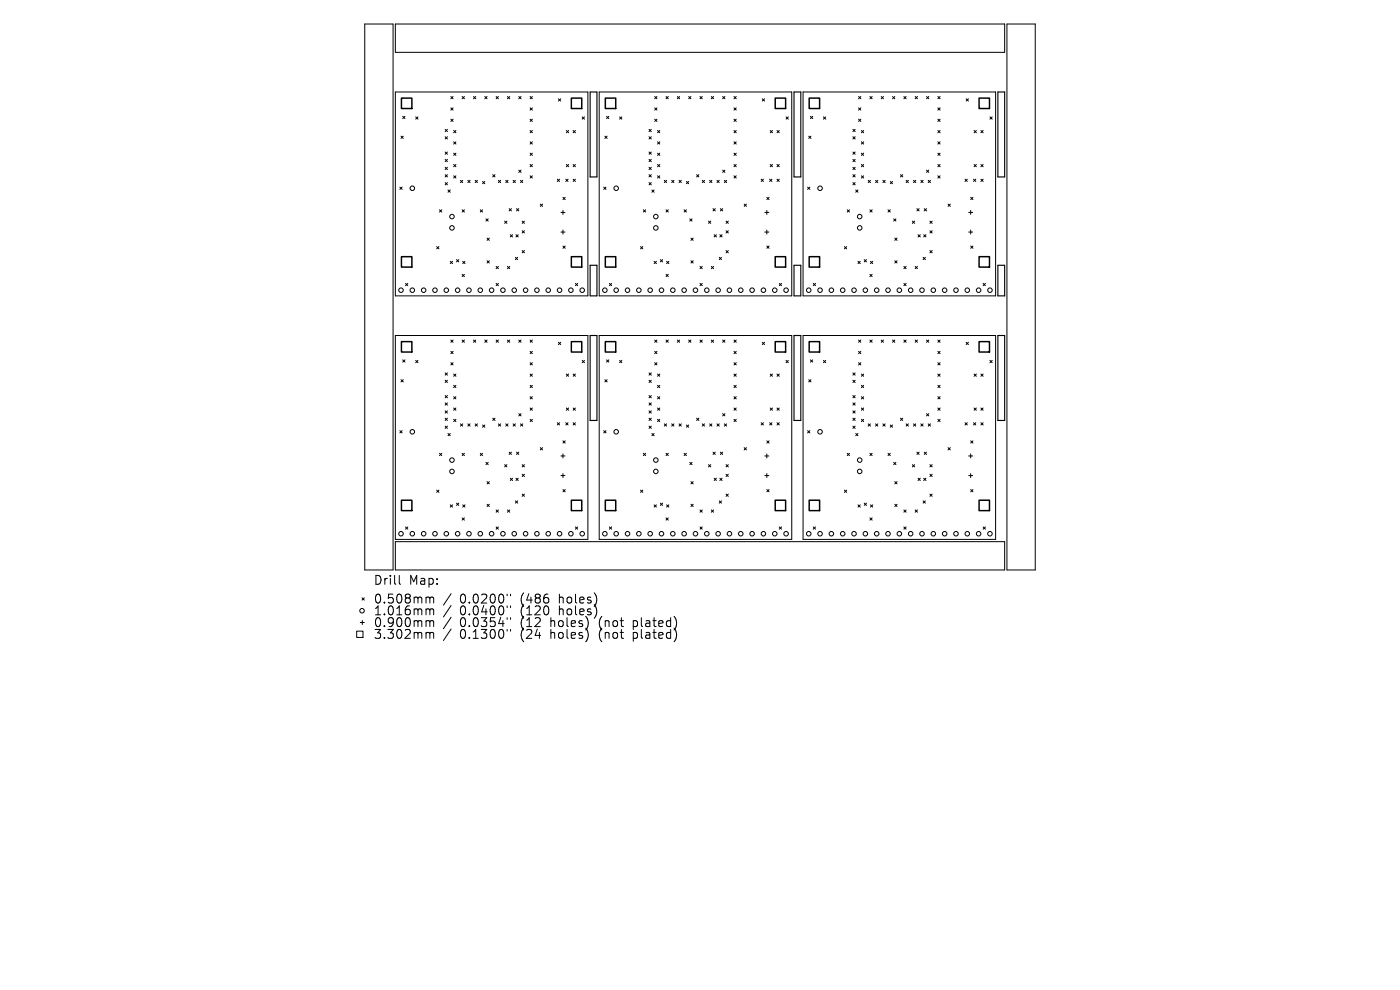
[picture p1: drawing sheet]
<svg xmlns="http://www.w3.org/2000/svg" width="297mm" height="210mm" viewBox="0 0 297 210" stroke-linecap="round" stroke-linejoin="round" font-family="sans-serif">
<defs><g id="words">
<g font-size="2.6">
<text x="79.2" y="124.3">Drill</text>
<text x="86.8" y="124.3">Map:</text>
<text x="79.2" y="128.3">0.508mm</text>
<text x="79.2" y="130.8">1.016mm</text>
<text x="97.6" y="128.3">0.0200&quot;</text>
<text x="97.6" y="130.8">0.0400&quot;</text>
<text x="110.6" y="128.3">(486</text>
<text x="110.6" y="130.8">(120</text>
<text x="118.9" y="128.3">holes)</text>
<text x="118.9" y="130.8">holes)</text>
<text x="79.2" y="133.3">0.900mm</text>
<text x="79.2" y="135.8">3.302mm</text>
<text x="97.6" y="133.3">0.0354&quot;</text>
<text x="97.6" y="135.8">0.1300&quot;</text>
<text x="110.6" y="133.3">(12</text>
<text x="110.6" y="135.8">(24</text>
<text x="117.1" y="133.3">holes)</text>
<text x="117.1" y="135.8">holes)</text>
<text x="127.5" y="133.3">(not</text>
<text x="127.5" y="135.8">(not</text>
<text x="134.9" y="133.3">plated)</text>
<text x="134.9" y="135.8">plated)</text>
</g>
</g></defs>
<g fill="none" stroke="#000" stroke-width=".21">
<path d="M77.4 5.1h6v115.8h-6zM83.9 19.5h40.8v43.3h-40.8zM83.9 5.1h129.2v6h-129.2zM127.1 19.5h40.9v43.3h-40.9zM170.4 19.5h40.8v43.3h-40.8zM213.6 5.1h6v115.8h-6zM84.8 39.7l.5 .5M85.1 28.9l.4 .5M85.3 39.7l-.5 .5M85.4 24.7l.5 .5M85.5 28.9l-.4 .5M85.9 24.7l-.5 .5"/>
<path d="M88.2 24.8l.5 .5M88.7 24.8l-.5 .5M94.4 27.4l.5 .5M94.4 29l.5 .5M94.4 32.2l.5 .5M94.4 33.8l.5 .5M94.4 35.5l.5 .5M94.4 37.1l.5 .4M94.4 38.7l.5 .5M94.9 27.4l-.5 .5M94.9 29l-.5 .5M94.9 32.2l-.5 .5"/>
<path d="M94.9 33.8l-.5 .5M94.9 35.5l-.5 .5M94.9 37.1l-.5 .4M94.9 38.7l-.5 .5M95.6 20.5l.5 .5M95.6 22.9l.5 .5M95.6 25.3l.5 .5M96.1 20.5l-.5 .5M96.1 22.9l-.5 .5M96.1 25.3l-.5 .5M96.2 27.7l.5 .5M96.2 30.1l.5 .5"/>
<path d="M96.2 32.5l.5 .5M96.2 34.9l.5 .5M96.2 37.3l.5 .5M96.7 27.7l-.5 .5M96.7 30.1l-.5 .5M96.7 32.5l-.5 .5M96.7 34.9l-.5 .5M96.7 37.3l-.5 .5M97.7 38.3l.5 .4M98 20.5l.5 .5M98.2 38.3l-.5 .4M98.5 20.5l-.5 .5"/>
<path d="M99.2 38.3l.5 .4M99.7 38.3l-.5 .4M100.4 20.5l.5 .5M100.8 38.3l.5 .4M100.9 20.5l-.5 .5M101.3 38.3l-.5 .4M102.4 38.5l.4 .5M102.8 38.5l-.4 .5M102.8 20.5l.5 .5M103.3 20.5l-.5 .5M104.5 37.1l.5 .4M105 37.1l-.5 .4"/>
<path d="M105.3 20.5l.4 .5M105.7 38.3l.5 .4M105.7 20.5l-.4 .5M106.2 38.3l-.5 .4M107.3 38.3l.5 .4M107.7 20.5l.4 .5M107.8 38.3l-.5 .4M108.1 20.5l-.4 .5M108.9 38.3l.4 .4M109.3 38.3l-.4 .4M110.1 20.5l.4 .5M110.1 36.1l.4 .5"/>
<path d="M110.4 38.3l.5 .4M110.5 36.1l-.4 .5M110.5 20.5l-.4 .5M110.9 38.3l-.5 .4M112.5 32.5l.4 .5M112.5 30.1l.4 .5M112.5 27.7l.4 .5M112.5 25.3l.4 .5M112.5 22.9l.4 .5M112.5 20.5l.4 .5M112.5 34.9l.4 .5M112.5 37.3l.4 .5"/>
<path d="M112.9 32.5l-.4 .5M112.9 25.3l-.4 .5M112.9 22.9l-.4 .5M112.9 30.1l-.4 .5M112.9 20.5l-.4 .5M112.9 27.7l-.4 .5M112.9 34.9l-.4 .5M112.9 37.3l-.4 .5M118.2 38l.5 .5M118.5 21l.4 .4M118.7 38l-.5 .5M118.9 21l-.4 .4"/>
<path d="M120 38l.5 .5M120.1 27.7l.5 .5M120.1 34.9l.5 .5M120.5 38l-.5 .5M120.6 27.7l-.5 .5M120.6 34.9l-.5 .5M121.6 27.7l.5 .5M121.6 34.9l.5 .5M121.6 38l.5 .5M122.1 27.7l-.5 .5M122.1 34.9l-.5 .5M122.1 38l-.5 .5"/>
<path d="M123.5 24.8l.5 .5M124 24.8l-.5 .5M128.1 39.7l.5 .5M128.3 28.9l.5 .5M128.6 39.7l-.5 .5M128.7 24.7l.5 .5M128.8 28.9l-.5 .5M129.2 24.7l-.5 .5M131.4 24.8l.5 .5M131.9 24.8l-.5 .5M137.7 27.4l.5 .5M137.7 29l.5 .5"/>
<path d="M137.7 32.2l.5 .5M137.7 33.8l.5 .5M137.7 35.5l.5 .5M137.7 37.1l.5 .4M137.7 38.7l.5 .5M138.2 27.4l-.5 .5M138.2 29l-.5 .5M138.2 32.2l-.5 .5M138.2 33.8l-.5 .5M138.2 35.5l-.5 .5M138.2 37.1l-.5 .4M138.2 38.7l-.5 .5"/>
<path d="M138.9 20.5l.5 .5M138.9 22.9l.5 .5M138.9 25.3l.5 .5M139.4 22.9l-.5 .5M139.4 25.3l-.5 .5M139.4 20.5l-.5 .5M139.5 37.3l.5 .5M139.5 27.7l.5 .5M139.5 30.1l.5 .5M139.5 32.5l.5 .5M139.5 34.9l.5 .5M140 27.7l-.5 .5"/>
<path d="M140 30.1l-.5 .5M140 32.5l-.5 .5M140 34.9l-.5 .5M140 37.3l-.5 .5M140.9 38.3l.5 .4M141.3 20.5l.5 .5M141.4 38.3l-.5 .4M141.8 20.5l-.5 .5M142.5 38.3l.5 .4M143 38.3l-.5 .4M143.7 20.5l.5 .5M144.1 38.3l.4 .4"/>
<path d="M144.2 20.5l-.5 .5M144.5 38.3l-.4 .4M145.6 38.5l.5 .5M146.1 38.5l-.5 .5M146.1 20.5l.5 .5M146.6 20.5l-.5 .5M147.8 37.1l.5 .4M148.3 37.1l-.5 .4M148.5 20.5l.5 .5M149 38.3l.5 .4M149 20.5l-.5 .5M149.5 38.3l-.5 .4"/>
<path d="M150.5 38.3l.5 .4M150.9 20.5l.5 .5M151 38.3l-.5 .4M151.4 20.5l-.5 .5M152.1 38.3l.5 .4M152.6 38.3l-.5 .4M153.3 20.5l.5 .5M153.3 36.1l.5 .5M153.7 38.3l.4 .4M153.8 36.1l-.5 .5M153.8 20.5l-.5 .5M154.1 38.3l-.4 .4"/>
<path d="M155.7 27.7l.5 .5M155.7 25.3l.5 .5M155.7 22.9l.5 .5M155.7 20.5l.5 .5M155.7 30.1l.5 .5M155.7 32.5l.5 .5M155.7 34.9l.5 .5M155.7 37.3l.5 .5M156.2 32.5l-.5 .5M156.2 25.3l-.5 .5M156.2 22.9l-.5 .5M156.2 30.1l-.5 .5"/>
<path d="M156.2 20.5l-.5 .5M156.2 27.7l-.5 .5M156.2 34.9l-.5 .5M156.2 37.3l-.5 .5M161.5 38l.5 .5M161.7 21l.5 .4M162 38l-.5 .5M162.2 21l-.5 .4M163.3 38l.5 .5M163.4 27.7l.5 .5M163.4 34.9l.5 .5M163.8 38l-.5 .5"/>
<path d="M163.9 27.7l-.5 .5M163.9 34.9l-.5 .5M164.8 27.7l.5 .5M164.8 34.9l.5 .5M164.8 38l.5 .5M165.3 27.7l-.5 .5M165.3 34.9l-.5 .5M165.3 38l-.5 .5M166.8 24.8l.4 .5M167.2 24.8l-.4 .5M171.3 39.7l.5 .5M171.6 28.9l.4 .5"/>
<path d="M171.8 39.7l-.5 .5M171.9 24.7l.5 .5M172 28.9l-.4 .5M172.4 24.7l-.5 .5M174.7 24.8l.5 .5M175.2 24.8l-.5 .5M180.9 27.4l.5 .5M180.9 29l.5 .5M180.9 32.2l.5 .5M180.9 33.8l.5 .5M180.9 35.5l.5 .5M180.9 37.1l.5 .4"/>
<path d="M180.9 38.7l.5 .5M181.4 27.4l-.5 .5M181.4 29l-.5 .5M181.4 32.2l-.5 .5M181.4 33.8l-.5 .5M181.4 35.5l-.5 .5M181.4 37.1l-.5 .4M181.4 38.7l-.5 .5M182.1 20.5l.5 .5M182.1 22.9l.5 .5M182.1 25.3l.5 .5M182.6 20.5l-.5 .5"/>
<path d="M182.6 22.9l-.5 .5M182.6 25.3l-.5 .5M182.7 37.3l.5 .5M182.7 27.7l.5 .5M182.7 30.1l.5 .5M182.7 32.5l.5 .5M182.7 34.9l.5 .5M183.2 27.7l-.5 .5M183.2 30.1l-.5 .5M183.2 32.5l-.5 .5M183.2 34.9l-.5 .5M183.2 37.3l-.5 .5"/>
<path d="M184.2 38.3l.5 .4M184.5 20.5l.5 .5M184.7 38.3l-.5 .4M185 20.5l-.5 .5M185.7 38.3l.5 .4M186.2 38.3l-.5 .4M186.9 20.5l.5 .5M187.3 38.3l.5 .4M187.4 20.5l-.5 .5M187.8 38.3l-.5 .4M188.9 38.5l.4 .5M189.3 38.5l-.4 .5"/>
<path d="M189.3 20.5l.5 .5M189.8 20.5l-.5 .5M191 37.1l.5 .4M191.5 37.1l-.5 .4M191.8 20.5l.4 .5M192.2 38.3l.5 .4M192.2 20.5l-.4 .5M192.7 38.3l-.5 .4M193.8 38.3l.5 .4M194.2 20.5l.4 .5M194.3 38.3l-.5 .4M194.6 20.5l-.4 .5"/>
<path d="M195.4 38.3l.4 .4M195.8 38.3l-.4 .4M196.6 20.5l.4 .5M196.6 36.1l.4 .5M196.9 38.3l.5 .4M197 20.5l-.4 .5M197 36.1l-.4 .5M197.4 38.3l-.5 .4M199 20.5l.4 .5M199 22.9l.4 .5M199 25.3l.4 .5M199 27.7l.4 .5"/>
<path d="M199 30.1l.4 .5M199 32.5l.4 .5M199 34.9l.4 .5M199 37.3l.4 .5M199.4 20.5l-.4 .5M199.4 32.5l-.4 .5M199.4 22.9l-.4 .5M199.4 30.1l-.4 .5M199.4 25.3l-.4 .5M199.4 27.7l-.4 .5M199.4 34.9l-.4 .5M199.4 37.3l-.4 .5"/>
<path d="M204.7 38l.5 .5M205 21l.4 .4M205.2 38l-.5 .5M205.4 21l-.4 .4M206.5 38l.5 .5M206.6 27.7l.5 .5M206.6 34.9l.5 .5M207 38l-.5 .5M207.1 27.7l-.5 .5M207.1 34.9l-.5 .5M208.1 27.7l.5 .5M208.1 34.9l.5 .5"/>
<path d="M208.1 38l.5 .5M208.6 27.7l-.5 .5M208.6 34.9l-.5 .5M208.6 38l-.5 .5M210 24.8l.5 .5M210.5 24.8l-.5 .5M92.6 52.3l.5 .5M93.1 52.3l-.5 .5M93.2 44.5l.5 .5M93.7 44.5l-.5 .5M95 40.3l.5 .5M95.5 40.3l-.5 .5"/>
<path d="M95.5 55.4l.5 .5M96 55.4l-.5 .5M96.8 55.1l.5 .5M97.3 55.1l-.5 .5M98 44.5l.5 .5M98 58.2l.5 .5M98.2 55.4l.4 .5M98.5 44.5l-.5 .5M98.5 58.2l-.5 .5M98.6 55.4l-.4 .5M101.9 44.5l.5 .5M102.4 44.5l-.5 .5"/>
<path d="M103.1 46.4l.5 .5M103.3 50.5l.5 .5M103.3 55.3l.5 .5M103.6 46.4l-.5 .5M103.8 50.5l-.5 .5M103.8 55.3l-.5 .5M105.3 56.5l.4 .5M105.7 56.5l-.4 .5M107.1 46.9l.4 .5M107.5 46.9l-.4 .5M107.7 56.5l.4 .5M108 44.3l.5 .4"/>
<path d="M108.1 56.5l-.4 .5M108.3 49.8l.4 .5M108.5 44.3l-.5 .4M108.7 49.8l-.4 .5M109.3 54.6l.5 .5M109.5 49.8l.4 .5M109.6 44.3l.5 .4M109.8 54.6l-.5 .5M109.9 49.8l-.4 .5M110.1 44.3l-.5 .4M110.8 46.9l.5 .5M110.8 48.9l.5 .5"/>
<path d="M110.8 53.2l.5 .4M111.3 53.2l-.5 .4M111.3 46.9l-.5 .5M111.3 48.9l-.5 .5M114.6 43.3l.5 .5M115.1 43.3l-.5 .5M119 45.1h.9M119 49.2h.9M119.4 41.9l.5 .4M119.4 52.2l.5 .5M119.4 44.6v.9M119.4 48.8v.9"/>
<path d="M119.9 41.9l-.5 .4M119.9 52.2l-.5 .5M135.9 52.3l.5 .5M136.4 52.3l-.5 .5M136.5 44.5l.5 .5M137 44.5l-.5 .5M138.3 40.3l.5 .5M138.8 40.3l-.5 .5M138.8 55.4l.5 .5M139.3 55.4l-.5 .5M140.1 55.1l.5 .5M140.6 55.1l-.5 .5"/>
<path d="M141.3 44.5l.5 .5M141.3 58.2l.5 .5M141.4 55.4l.5 .5M141.8 58.2l-.5 .5M141.8 44.5l-.5 .5M141.9 55.4l-.5 .5M145.1 44.5l.5 .5M145.6 44.5l-.5 .5M146.3 46.4l.5 .5M146.6 50.5l.5 .5M146.6 55.3l.5 .5M146.8 46.4l-.5 .5"/>
<path d="M147.1 50.5l-.5 .5M147.1 55.3l-.5 .5M148.5 56.5l.5 .5M149 56.5l-.5 .5M150.3 46.9l.5 .5M150.8 46.9l-.5 .5M150.9 56.5l.5 .5M151.3 44.3l.4 .4M151.4 56.5l-.5 .5M151.5 49.8l.5 .5M151.7 44.3l-.4 .4M152 49.8l-.5 .5"/>
<path d="M152.6 54.6l.5 .5M152.7 49.8l.5 .5M152.8 44.3l.5 .4M153.1 54.6l-.5 .5M153.2 49.8l-.5 .5M153.3 44.3l-.5 .4M154 46.9l.5 .5M154 48.9l.5 .5M154 53.2l.5 .4M154.5 53.2l-.5 .4M154.5 46.9l-.5 .5M154.5 48.9l-.5 .5"/>
<path d="M157.9 43.3l.5 .5M158.4 43.3l-.5 .5M162.3 45.1h.8M162.3 49.2h.8M162.7 41.9l.5 .4M162.7 52.2l.5 .5M162.7 44.6v.9M162.7 48.8v.9M163.2 41.9l-.5 .4M163.2 52.2l-.5 .5M179.1 52.3l.5 .5M179.6 52.3l-.5 .5"/>
<path d="M179.7 44.5l.5 .5M180.2 44.5l-.5 .5M181.5 40.3l.5 .5M182 40.3l-.5 .5M182 55.4l.5 .5M182.5 55.4l-.5 .5M183.3 55.1l.5 .5M183.8 55.1l-.5 .5M184.5 44.5l.5 .5M184.5 58.2l.5 .5M184.7 55.4l.4 .5M185 58.2l-.5 .5"/>
<path d="M185 44.5l-.5 .5M185.1 55.4l-.4 .5M188.4 44.5l.5 .5M188.9 44.5l-.5 .5M189.6 46.4l.5 .5M189.8 50.5l.5 .5M189.8 55.3l.5 .5M190.1 46.4l-.5 .5M190.3 50.5l-.5 .5M190.3 55.3l-.5 .5M191.8 56.5l.4 .5M192.2 56.5l-.4 .5"/>
<path d="M193.6 46.9l.4 .5M194 46.9l-.4 .5M194.2 56.5l.4 .5M194.5 44.3l.5 .4M194.6 56.5l-.4 .5M194.8 49.8l.4 .5M195 44.3l-.5 .4M195.2 49.8l-.4 .5M195.8 54.6l.5 .5M196 49.8l.4 .5M196.1 44.3l.5 .4M196.3 54.6l-.5 .5"/>
<path d="M196.4 49.8l-.4 .5M196.6 44.3l-.5 .4M197.3 46.9l.5 .5M197.3 48.9l.5 .5M197.3 53.2l.5 .4M197.8 46.9l-.5 .5M197.8 53.2l-.5 .4M197.8 48.9l-.5 .5M201.1 43.3l.5 .5M201.6 43.3l-.5 .5M205.5 45.1h.9M205.5 49.2h.9"/>
<path d="M205.9 41.9l.5 .4M205.9 52.2l.5 .5M205.9 44.6v.9M205.9 48.8v.9M206.4 41.9l-.5 .4M206.4 52.2l-.5 .5M83.9 71.2h40.8v43.2h-40.8zM85.4 76.3l.5 .5M85.9 76.3l-.5 .5M86 60.1l.5 .5M86.5 60.1l-.5 .5M88.2 76.5l.5 .4"/>
<path d="M88.7 76.5l-.5 .4M94.4 79.1l.5 .5M94.9 79.1l-.5 .5M95.6 72.1l.5 .5M95.6 74.5l.5 .5M95.6 76.9l.5 .5M96.1 72.1l-.5 .5M96.1 74.5l-.5 .5M96.1 76.9l-.5 .5M96.2 79.3l.5 .5M96.7 79.3l-.5 .5M98 72.1l.5 .5"/>
<path d="M98.5 72.1l-.5 .5M100.4 72.1l.5 .5M100.9 72.1l-.5 .5M102.8 72.1l.5 .5M103.3 72.1l-.5 .5M105.3 60.1l.4 .5M105.3 72.1l.4 .5M105.7 60.1l-.4 .5M105.7 72.1l-.4 .5M107.7 72.1l.4 .5M108.1 72.1l-.4 .5M110.1 72.1l.4 .5"/>
<path d="M110.5 72.1l-.4 .5M112.5 79.3l.4 .5M112.5 76.9l.4 .5M112.5 74.5l.4 .5M112.5 72.1l.4 .5M112.9 76.9l-.4 .5M112.9 74.5l-.4 .5M112.9 72.1l-.4 .5M112.9 79.3l-.4 .5M118.5 72.6l.4 .5M118.9 72.6l-.4 .5M120.1 79.3l.5 .5"/>
<path d="M120.6 79.3l-.5 .5M121.6 79.3l.5 .5M122.1 79.3l-.5 .5M122.1 60.1l.5 .5M122.6 60.1l-.5 .5M123.5 76.5l.5 .4M124 76.5l-.5 .4M127.1 71.2h40.9v43.2h-40.9zM128.7 76.3l.5 .5M129.2 76.3l-.5 .5M129.3 60.1l.5 .5M129.8 60.1l-.5 .5"/>
<path d="M131.4 76.5l.5 .4M131.9 76.5l-.5 .4M137.7 79.1l.5 .5M138.2 79.1l-.5 .5M138.9 72.1l.5 .5M138.9 74.5l.5 .5M138.9 76.9l.5 .5M139.4 74.5l-.5 .5M139.4 76.9l-.5 .5M139.4 72.1l-.5 .5M139.5 79.3l.5 .5M140 79.3l-.5 .5"/>
<path d="M141.3 72.1l.5 .5M141.8 72.1l-.5 .5M143.7 72.1l.5 .5M144.2 72.1l-.5 .5M146.1 72.1l.5 .5M146.6 72.1l-.5 .5M148.5 60.1l.5 .5M148.5 72.1l.5 .5M149 60.1l-.5 .5M149 72.1l-.5 .5M150.9 72.1l.5 .5M151.4 72.1l-.5 .5"/>
<path d="M153.3 72.1l.5 .5M153.8 72.1l-.5 .5M155.7 79.3l.5 .5M155.7 76.9l.5 .5M155.7 74.5l.5 .5M155.7 72.1l.5 .5M156.2 76.9l-.5 .5M156.2 74.5l-.5 .5M156.2 72.1l-.5 .5M156.2 79.3l-.5 .5M161.7 72.6l.5 .5M162.2 72.6l-.5 .5"/>
<path d="M163.4 79.3l.5 .5M163.9 79.3l-.5 .5M164.8 79.3l.5 .5M165.3 79.3l-.5 .5M165.3 60.1l.5 .5M165.8 60.1l-.5 .5M166.8 76.5l.4 .4M167.2 76.5l-.4 .4M170.4 71.2h40.8v43.2h-40.8zM171.9 76.3l.5 .5M172.4 76.3l-.5 .5M172.5 60.1l.5 .5"/>
<path d="M173 60.1l-.5 .5M174.7 76.5l.5 .4M175.2 76.5l-.5 .4M180.9 79.1l.5 .5M181.4 79.1l-.5 .5M182.1 76.9l.5 .5M182.1 72.1l.5 .5M182.1 74.5l.5 .5M182.6 74.5l-.5 .5M182.6 76.9l-.5 .5M182.6 72.1l-.5 .5M182.7 79.3l.5 .5"/>
<path d="M183.2 79.3l-.5 .5M184.5 72.1l.5 .5M185 72.1l-.5 .5M186.9 72.1l.5 .5M187.4 72.1l-.5 .5M189.3 72.1l.5 .5M189.8 72.1l-.5 .5M191.8 60.1l.4 .5M191.8 72.1l.4 .5M192.2 60.1l-.4 .5M192.2 72.1l-.4 .5M194.2 72.1l.4 .5"/>
<path d="M194.6 72.1l-.4 .5M196.6 72.1l.4 .5M197 72.1l-.4 .5M199 79.3l.4 .5M199 76.9l.4 .5M199 74.5l.4 .5M199 72.1l.4 .5M199.4 76.9l-.4 .5M199.4 74.5l-.4 .5M199.4 72.1l-.4 .5M199.4 79.3l-.4 .5M205 72.6l.4 .5"/>
<path d="M205.4 72.6l-.4 .5M206.6 79.3l.5 .5M207.1 79.3l-.5 .5M208.1 79.3l.5 .5M208.6 79.3l-.5 .5M208.6 60.1l.5 .5M209.1 60.1l-.5 .5M210 76.5l.5 .4M210.5 76.5l-.5 .4M84.8 91.4l.5 .4M85.1 80.5l.4 .5M85.3 91.4l-.5 .4"/>
<path d="M85.5 80.5l-.4 .5M93.2 96.2l.5 .4M93.7 96.2l-.5 .4M94.4 80.7l.5 .4M94.4 83.9l.5 .5M94.4 85.5l.5 .4M94.4 87.1l.5 .5M94.4 88.7l.5 .5M94.4 90.4l.5 .5M94.9 80.7l-.5 .4M94.9 83.9l-.5 .5M94.9 85.5l-.5 .4"/>
<path d="M94.9 87.1l-.5 .5M94.9 88.7l-.5 .5M94.9 90.4l-.5 .5M95 92l.5 .4M95.5 92l-.5 .4M96.2 89l.5 .4M96.2 81.7l.5 .5M96.2 84.1l.5 .5M96.2 86.5l.5 .5M96.7 81.7l-.5 .5M96.7 84.1l-.5 .5M96.7 86.5l-.5 .5"/>
<path d="M96.7 89l-.5 .4M97.7 89.9l.5 .5M98 96.2l.5 .4M98.2 89.9l-.5 .5M98.5 96.2l-.5 .4M99.2 89.9l.5 .5M99.7 89.9l-.5 .5M100.8 89.9l.5 .5M101.3 89.9l-.5 .5M101.9 96.2l.5 .4M102.4 96.2l-.5 .4M102.4 90.2l.4 .4"/>
<path d="M102.8 90.2l-.4 .4M103.1 98.1l.5 .5M103.6 98.1l-.5 .5M104.5 88.7l.5 .5M105 88.7l-.5 .5M105.7 89.9l.5 .5M106.2 89.9l-.5 .5M107.1 98.6l.4 .4M107.3 89.9l.5 .5M107.5 98.6l-.4 .4M107.8 89.9l-.5 .5M108 95.9l.5 .5"/>
<path d="M108.5 95.9l-.5 .5M108.9 89.9l.4 .5M109.3 89.9l-.4 .5M109.6 95.9l.5 .5M110.1 95.9l-.5 .5M110.1 87.8l.4 .4M110.4 89.9l.5 .5M110.5 87.8l-.4 .4M110.8 98.6l.5 .4M110.9 89.9l-.5 .5M111.3 98.6l-.5 .4M112.5 89l.4 .4"/>
<path d="M112.5 86.5l.4 .5M112.5 84.1l.4 .5M112.5 81.7l.4 .5M112.9 84.1l-.4 .5M112.9 81.7l-.4 .5M112.9 86.5l-.4 .5M112.9 89l-.4 .4M114.6 95l.5 .4M115.1 95l-.5 .4M118.2 89.7l.5 .5M118.7 89.7l-.5 .5M119 96.7h.9"/>
<path d="M119.4 93.5l.5 .5M119.4 96.3v.8M119.9 93.5l-.5 .5M120 89.7l.5 .5M120.1 86.5l.5 .5M120.5 89.7l-.5 .5M120.6 86.5l-.5 .5M121.6 86.5l.5 .5M121.6 89.7l.5 .5M122.1 86.5l-.5 .5M122.1 89.7l-.5 .5M128.1 91.4l.5 .4"/>
<path d="M128.3 80.5l.5 .5M128.6 91.4l-.5 .4M128.8 80.5l-.5 .5M136.5 96.2l.5 .4M137 96.2l-.5 .4M137.7 80.7l.5 .4M137.7 83.9l.5 .5M137.7 85.5l.5 .4M137.7 87.1l.5 .5M137.7 88.7l.5 .5M137.7 90.4l.5 .5M138.2 80.7l-.5 .4"/>
<path d="M138.2 83.9l-.5 .5M138.2 85.5l-.5 .4M138.2 87.1l-.5 .5M138.2 88.7l-.5 .5M138.2 90.4l-.5 .5M138.3 92l.5 .4M138.8 92l-.5 .4M139.5 89l.5 .4M139.5 81.7l.5 .5M139.5 84.1l.5 .5M139.5 86.5l.5 .5M140 81.7l-.5 .5"/>
<path d="M140 84.1l-.5 .5M140 86.5l-.5 .5M140 89l-.5 .4M140.9 89.9l.5 .5M141.3 96.2l.5 .4M141.4 89.9l-.5 .5M141.8 96.2l-.5 .4M142.5 89.9l.5 .5M143 89.9l-.5 .5M144.1 89.9l.4 .5M144.5 89.9l-.4 .5M145.1 96.2l.5 .4"/>
<path d="M145.6 96.2l-.5 .4M145.6 90.2l.5 .4M146.1 90.2l-.5 .4M146.3 98.1l.5 .5M146.8 98.1l-.5 .5M147.8 88.7l.5 .5M148.3 88.7l-.5 .5M149 89.9l.5 .5M149.5 89.9l-.5 .5M150.3 98.6l.5 .4M150.5 89.9l.5 .5M150.8 98.6l-.5 .4"/>
<path d="M151 89.9l-.5 .5M151.3 95.9l.4 .5M151.7 95.9l-.4 .5M152.1 89.9l.5 .5M152.6 89.9l-.5 .5M152.8 95.9l.5 .5M153.3 87.8l.5 .4M153.3 95.9l-.5 .5M153.7 89.9l.4 .5M153.8 87.8l-.5 .4M154 98.6l.5 .4M154.1 89.9l-.4 .5"/>
<path d="M154.5 98.6l-.5 .4M155.7 86.5l.5 .5M155.7 84.1l.5 .5M155.7 81.7l.5 .5M155.7 89l.5 .4M156.2 84.1l-.5 .5M156.2 81.7l-.5 .5M156.2 86.5l-.5 .5M156.2 89l-.5 .4M157.9 95l.5 .4M158.4 95l-.5 .4M161.5 89.7l.5 .5"/>
<path d="M162 89.7l-.5 .5M162.3 96.7h.8M162.7 93.5l.5 .5M162.7 96.3v.8M163.2 93.5l-.5 .5M163.3 89.7l.5 .5M163.4 86.5l.5 .5M163.8 89.7l-.5 .5M163.9 86.5l-.5 .5M164.8 86.5l.5 .5M164.8 89.7l.5 .5M165.3 86.5l-.5 .5"/>
<path d="M165.3 89.7l-.5 .5M171.3 91.4l.5 .4M171.6 80.5l.4 .5M171.8 91.4l-.5 .4M172 80.5l-.4 .5M179.7 96.2l.5 .4M180.2 96.2l-.5 .4M180.9 80.7l.5 .4M180.9 83.9l.5 .5M180.9 85.5l.5 .4M180.9 87.1l.5 .5M180.9 88.7l.5 .5"/>
<path d="M180.9 90.4l.5 .5M181.4 80.7l-.5 .4M181.4 83.9l-.5 .5M181.4 85.5l-.5 .4M181.4 87.1l-.5 .5M181.4 88.7l-.5 .5M181.4 90.4l-.5 .5M181.5 92l.5 .4M182 92l-.5 .4M182.7 86.5l.5 .5M182.7 89l.5 .4M182.7 81.7l.5 .5"/>
<path d="M182.7 84.1l.5 .5M183.2 81.7l-.5 .5M183.2 84.1l-.5 .5M183.2 86.5l-.5 .5M183.2 89l-.5 .4M184.2 89.9l.5 .5M184.5 96.2l.5 .4M184.7 89.9l-.5 .5M185 96.2l-.5 .4M185.7 89.9l.5 .5M186.2 89.9l-.5 .5M187.3 89.9l.5 .5"/>
<path d="M187.8 89.9l-.5 .5M188.4 96.2l.5 .4M188.9 96.2l-.5 .4M188.9 90.2l.4 .4M189.3 90.2l-.4 .4M189.6 98.1l.5 .5M190.1 98.1l-.5 .5M191 88.7l.5 .5M191.5 88.7l-.5 .5M192.2 89.9l.5 .5M192.7 89.9l-.5 .5M193.6 98.6l.4 .4"/>
<path d="M193.8 89.9l.5 .5M194 98.6l-.4 .4M194.3 89.9l-.5 .5M194.5 95.9l.5 .5M195 95.9l-.5 .5M195.4 89.9l.4 .5M195.8 89.9l-.4 .5M196.1 95.9l.5 .5M196.6 95.9l-.5 .5M196.6 87.8l.4 .4M196.9 89.9l.5 .5M197 87.8l-.4 .4"/>
<path d="M197.3 98.6l.5 .4M197.4 89.9l-.5 .5M197.8 98.6l-.5 .4M199 81.7l.4 .5M199 84.1l.4 .5M199 86.5l.4 .5M199 89l.4 .4M199.4 84.1l-.4 .5M199.4 81.7l-.4 .5M199.4 86.5l-.4 .5M199.4 89l-.4 .4M201.1 95l.5 .4"/>
<path d="M201.6 95l-.5 .4M204.7 89.7l.5 .5M205.2 89.7l-.5 .5M205.5 96.7h.9M205.9 93.5l.5 .5M205.9 96.3v.8M206.4 93.5l-.5 .5M206.5 89.7l.5 .5M206.6 86.5l.5 .5M207 89.7l-.5 .5M207.1 86.5l-.5 .5M208.1 86.5l.5 .5"/>
<path d="M208.1 89.7l.5 .5M208.6 86.5l-.5 .5M208.6 89.7l-.5 .5M83.9 114.9h129.2v6h-129.2zM86 111.8l.5 .5M86.5 111.8l-.5 .5M92.6 104l.5 .4M93.1 104l-.5 .4M95.5 107.1l.5 .5M96 107.1l-.5 .5M96.8 106.7l.5 .5M97.3 106.7l-.5 .5"/>
<path d="M98 109.9l.5 .4M98.2 107.1l.4 .5M98.5 109.9l-.5 .4M98.6 107.1l-.4 .5M103.3 102.2l.5 .4M103.3 107l.5 .5M103.8 102.2l-.5 .4M103.8 107l-.5 .5M105.3 108.2l.4 .5M105.3 111.8l.4 .5M105.7 108.2l-.4 .5M105.7 111.8l-.4 .5"/>
<path d="M107.7 108.2l.4 .5M108.1 108.2l-.4 .5M108.3 101.4l.4 .5M108.7 101.4l-.4 .5M109.3 106.3l.5 .4M109.5 101.4l.4 .5M109.8 106.3l-.5 .4M109.9 101.4l-.4 .5M110.8 100.6l.5 .5M110.8 104.8l.5 .5M111.3 104.8l-.5 .5M111.3 100.6l-.5 .5"/>
<path d="M119 100.9h.9M119.4 103.8l.5 .5M119.4 100.5v.8M119.9 103.8l-.5 .5M122.1 111.8l.5 .5M122.6 111.8l-.5 .5M129.3 111.8l.5 .5M129.8 111.8l-.5 .5M135.9 104l.5 .4M136.4 104l-.5 .4M138.8 107.1l.5 .5M139.3 107.1l-.5 .5"/>
<path d="M140.1 106.7l.5 .5M140.6 106.7l-.5 .5M141.3 109.9l.5 .4M141.4 107.1l.5 .5M141.8 109.9l-.5 .4M141.9 107.1l-.5 .5M146.6 102.2l.5 .4M146.6 107l.5 .5M147.1 102.2l-.5 .4M147.1 107l-.5 .5M148.5 108.2l.5 .5M148.5 111.8l.5 .5"/>
<path d="M149 108.2l-.5 .5M149 111.8l-.5 .5M150.9 108.2l.5 .5M151.4 108.2l-.5 .5M151.5 101.4l.5 .5M152 101.4l-.5 .5M152.6 106.3l.5 .4M152.7 101.4l.5 .5M153.1 106.3l-.5 .4M153.2 101.4l-.5 .5M154 100.6l.5 .5M154 104.8l.5 .5"/>
<path d="M154.5 104.8l-.5 .5M154.5 100.6l-.5 .5M162.3 100.9h.8M162.7 103.8l.5 .5M162.7 100.5v.8M163.2 103.8l-.5 .5M165.3 111.8l.5 .5M165.8 111.8l-.5 .5M172.5 111.8l.5 .5M173 111.8l-.5 .5M179.1 104l.5 .4M179.6 104l-.5 .4"/>
<path d="M182 107.1l.5 .5M182.5 107.1l-.5 .5M183.3 106.7l.5 .5M183.8 106.7l-.5 .5M184.5 109.9l.5 .4M184.7 107.1l.4 .5M185 109.9l-.5 .4M185.1 107.1l-.4 .5M189.8 102.2l.5 .4M189.8 107l.5 .5M190.3 102.2l-.5 .4M190.3 107l-.5 .5"/>
<path d="M191.8 111.8l.4 .5M191.8 108.2l.4 .5M192.2 108.2l-.4 .5M192.2 111.8l-.4 .5M194.2 108.2l.4 .5M194.6 108.2l-.4 .5M194.8 101.4l.4 .5M195.2 101.4l-.4 .5M195.8 106.3l.5 .4M196 101.4l.4 .5M196.3 106.3l-.5 .4M196.4 101.4l-.4 .5"/>
<path d="M197.3 100.6l.5 .5M197.3 104.8l.5 .5M197.8 104.8l-.5 .5M197.8 100.6l-.5 .5M205.5 100.9h.9M205.9 103.8l.5 .5M205.9 100.5v.8M206.4 103.8l-.5 .5M208.6 111.8l.5 .5M209.1 111.8l-.5 .5M75.7 133.9h1.3v1.3h-1.3zM76.4 132.1h.9"/>
<path d="M76.8 126.8l.5 .5M76.9 131.6v.9M77.3 126.8l-.5 .5M84.7 122.1v1.6l.3 .3M90.7 126.7l.4 .1 .1 .1M90.7 129.2h.4l.1 .2M90.7 131.7h.4l.1 .2M90.7 134.2h.4l.1 .2M91.2 126.9l.3-.2 .4 .1 .1 1.1M91.2 126.9v1M91.2 129.4v1M91.2 131.9v1"/>
<path d="M91.2 134.4v1M91.2 129.4l.3-.2h.4l.1 1.2M91.2 131.9l.3-.2h.4l.1 1.2M91.2 134.4l.3-.2h.4l.1 1.2M95.7 125.9l-1.6 2.5M95.7 128.4l-1.6 2.5M95.7 130.9l-1.6 2.5M95.7 133.4l-1.6 2.5M107.6 126v.4M107.6 128.5v.4M107.6 131v.4M107.6 133.5v.4"/>
<path d="M108.3 126v.4M108.3 128.5v.4M108.3 131v.4M108.3 133.5v.4"/>
<circle cx="87.5" cy="39.9" r=".48"/>
<circle cx="130.7" cy="39.9" r=".48"/>
<circle cx="174" cy="39.9" r=".48"/>
<circle cx="95.9" cy="45.9" r=".48"/>
<circle cx="95.9" cy="48.3" r=".48"/>
<circle cx="139.1" cy="45.9" r=".48"/>
<circle cx="139.1" cy="48.3" r=".48"/>
<circle cx="182.4" cy="45.9" r=".48"/>
<circle cx="182.4" cy="48.3" r=".48"/>
<circle cx="85.1" cy="61.6" r=".48"/>
<circle cx="87.5" cy="61.6" r=".48"/>
<circle cx="89.9" cy="61.6" r=".48"/>
<circle cx="92.3" cy="61.6" r=".48"/>
<circle cx="94.7" cy="61.6" r=".48"/>
<circle cx="97.1" cy="61.6" r=".48"/>
<circle cx="99.5" cy="61.6" r=".48"/>
<circle cx="101.9" cy="61.6" r=".48"/>
<circle cx="104.3" cy="61.6" r=".48"/>
<circle cx="106.7" cy="61.6" r=".48"/>
<circle cx="109.1" cy="61.6" r=".48"/>
<circle cx="111.5" cy="61.6" r=".48"/>
<circle cx="113.9" cy="61.6" r=".48"/>
<circle cx="116.3" cy="61.6" r=".48"/>
<circle cx="118.7" cy="61.6" r=".48"/>
<circle cx="121.1" cy="61.6" r=".48"/>
<circle cx="123.5" cy="61.6" r=".48"/>
<circle cx="128.3" cy="61.6" r=".48"/>
<circle cx="130.7" cy="61.6" r=".48"/>
<circle cx="133.1" cy="61.6" r=".48"/>
<circle cx="135.5" cy="61.6" r=".48"/>
<circle cx="137.9" cy="61.6" r=".48"/>
<circle cx="140.3" cy="61.6" r=".48"/>
<circle cx="142.7" cy="61.6" r=".48"/>
<circle cx="145.1" cy="61.6" r=".48"/>
<circle cx="147.5" cy="61.6" r=".48"/>
<circle cx="149.9" cy="61.6" r=".48"/>
<circle cx="152.3" cy="61.6" r=".48"/>
<circle cx="154.7" cy="61.6" r=".48"/>
<circle cx="157.2" cy="61.6" r=".48"/>
<circle cx="159.6" cy="61.6" r=".48"/>
<circle cx="162" cy="61.6" r=".48"/>
<circle cx="164.4" cy="61.6" r=".48"/>
<circle cx="166.8" cy="61.6" r=".48"/>
<circle cx="171.6" cy="61.6" r=".48"/>
<circle cx="174" cy="61.6" r=".48"/>
<circle cx="176.4" cy="61.6" r=".48"/>
<circle cx="178.8" cy="61.6" r=".48"/>
<circle cx="181.2" cy="61.6" r=".48"/>
<circle cx="183.6" cy="61.6" r=".48"/>
<circle cx="186" cy="61.6" r=".48"/>
<circle cx="188.4" cy="61.6" r=".48"/>
<circle cx="190.8" cy="61.6" r=".48"/>
<circle cx="193.2" cy="61.6" r=".48"/>
<circle cx="195.6" cy="61.6" r=".48"/>
<circle cx="198" cy="61.6" r=".48"/>
<circle cx="200.4" cy="61.6" r=".48"/>
<circle cx="202.8" cy="61.6" r=".48"/>
<circle cx="205.2" cy="61.6" r=".48"/>
<circle cx="207.6" cy="61.6" r=".48"/>
<circle cx="210" cy="61.6" r=".48"/>
<circle cx="87.5" cy="91.6" r=".48"/>
<circle cx="95.9" cy="97.6" r=".48"/>
<circle cx="130.7" cy="91.6" r=".48"/>
<circle cx="139.1" cy="97.6" r=".48"/>
<circle cx="174" cy="91.6" r=".48"/>
<circle cx="182.4" cy="97.6" r=".48"/>
<circle cx="85.1" cy="113.2" r=".48"/>
<circle cx="87.5" cy="113.2" r=".48"/>
<circle cx="89.9" cy="113.2" r=".48"/>
<circle cx="92.3" cy="113.2" r=".48"/>
<circle cx="94.7" cy="113.2" r=".48"/>
<circle cx="95.9" cy="100" r=".48"/>
<circle cx="97.1" cy="113.2" r=".48"/>
<circle cx="99.5" cy="113.2" r=".48"/>
<circle cx="101.9" cy="113.2" r=".48"/>
<circle cx="104.3" cy="113.2" r=".48"/>
<circle cx="106.7" cy="113.2" r=".48"/>
<circle cx="109.1" cy="113.2" r=".48"/>
<circle cx="111.5" cy="113.2" r=".48"/>
<circle cx="113.9" cy="113.2" r=".48"/>
<circle cx="116.3" cy="113.2" r=".48"/>
<circle cx="118.7" cy="113.2" r=".48"/>
<circle cx="121.1" cy="113.2" r=".48"/>
<circle cx="123.5" cy="113.2" r=".48"/>
<circle cx="128.3" cy="113.2" r=".48"/>
<circle cx="130.7" cy="113.2" r=".48"/>
<circle cx="133.1" cy="113.2" r=".48"/>
<circle cx="135.5" cy="113.2" r=".48"/>
<circle cx="137.9" cy="113.2" r=".48"/>
<circle cx="139.1" cy="100" r=".48"/>
<circle cx="140.3" cy="113.2" r=".48"/>
<circle cx="142.7" cy="113.2" r=".48"/>
<circle cx="145.1" cy="113.2" r=".48"/>
<circle cx="147.5" cy="113.2" r=".48"/>
<circle cx="149.9" cy="113.2" r=".48"/>
<circle cx="152.3" cy="113.2" r=".48"/>
<circle cx="154.7" cy="113.2" r=".48"/>
<circle cx="157.2" cy="113.2" r=".48"/>
<circle cx="159.6" cy="113.2" r=".48"/>
<circle cx="162" cy="113.2" r=".48"/>
<circle cx="164.4" cy="113.2" r=".48"/>
<circle cx="166.8" cy="113.2" r=".48"/>
<circle cx="171.6" cy="113.2" r=".48"/>
<circle cx="174" cy="113.2" r=".48"/>
<circle cx="176.4" cy="113.2" r=".48"/>
<circle cx="178.8" cy="113.2" r=".48"/>
<circle cx="181.2" cy="113.2" r=".48"/>
<circle cx="182.4" cy="100" r=".48"/>
<circle cx="183.6" cy="113.2" r=".48"/>
<circle cx="186" cy="113.2" r=".48"/>
<circle cx="188.4" cy="113.2" r=".48"/>
<circle cx="190.8" cy="113.2" r=".48"/>
<circle cx="193.2" cy="113.2" r=".48"/>
<circle cx="195.6" cy="113.2" r=".48"/>
<circle cx="198" cy="113.2" r=".48"/>
<circle cx="200.4" cy="113.2" r=".48"/>
<circle cx="202.8" cy="113.2" r=".48"/>
<circle cx="205.2" cy="113.2" r=".48"/>
<circle cx="207.6" cy="113.2" r=".48"/>
<circle cx="210" cy="113.2" r=".48"/>
<circle cx="76.8" cy="129.6" r=".48"/>
</g>
<path d="M125.2 19.5h1.4v18h-1.4zM168.4 19.5h1.5v18h-1.5zM211.7 19.5h1.4v18h-1.4zM125.2 56.3h1.4v6.5h-1.4zM168.4 56.3h1.5v6.5h-1.5zM211.7 56.3h1.4v6.5h-1.4zM125.2 71.2h1.4v18h-1.4zM168.4 71.2h1.5v18h-1.5zM211.7 71.2h1.4v18h-1.4z" fill="none" stroke="#000" stroke-width=".24"/>
<g fill="none" stroke="#000" stroke-width=".31">
<path d="M85.2 20.8h2.2v2.2h-2.2zM121.2 20.8h2.2v2.2h-2.2zM128.4 20.8h2.2v2.2h-2.2zM164.5 20.8h2.2v2.2h-2.2zM171.7 20.8h2.2v2.2h-2.2zM207.7 20.8h2.2v2.2h-2.2zM85.2 54.4h2.2v2.3h-2.2zM121.2 54.4h2.2v2.3h-2.2zM128.4 54.4h2.2v2.3h-2.2zM164.5 54.4h2.2v2.3h-2.2zM171.7 54.4h2.2v2.3h-2.2zM207.7 54.4h2.2v2.3h-2.2z"/>
<path d="M85.2 72.5h2.2v2.2h-2.2zM121.2 72.5h2.2v2.2h-2.2zM128.4 72.5h2.2v2.2h-2.2zM164.5 72.5h2.2v2.2h-2.2zM171.7 72.5h2.2v2.2h-2.2zM207.7 72.5h2.2v2.2h-2.2zM85.2 106.1h2.2v2.2h-2.2zM121.2 106.1h2.2v2.2h-2.2zM128.4 106.1h2.2v2.2h-2.2zM164.5 106.1h2.2v2.2h-2.2zM171.7 106.1h2.2v2.2h-2.2zM207.7 106.1h2.2v2.2h-2.2z"/>
</g>
<use href="#words"/>
</svg>
